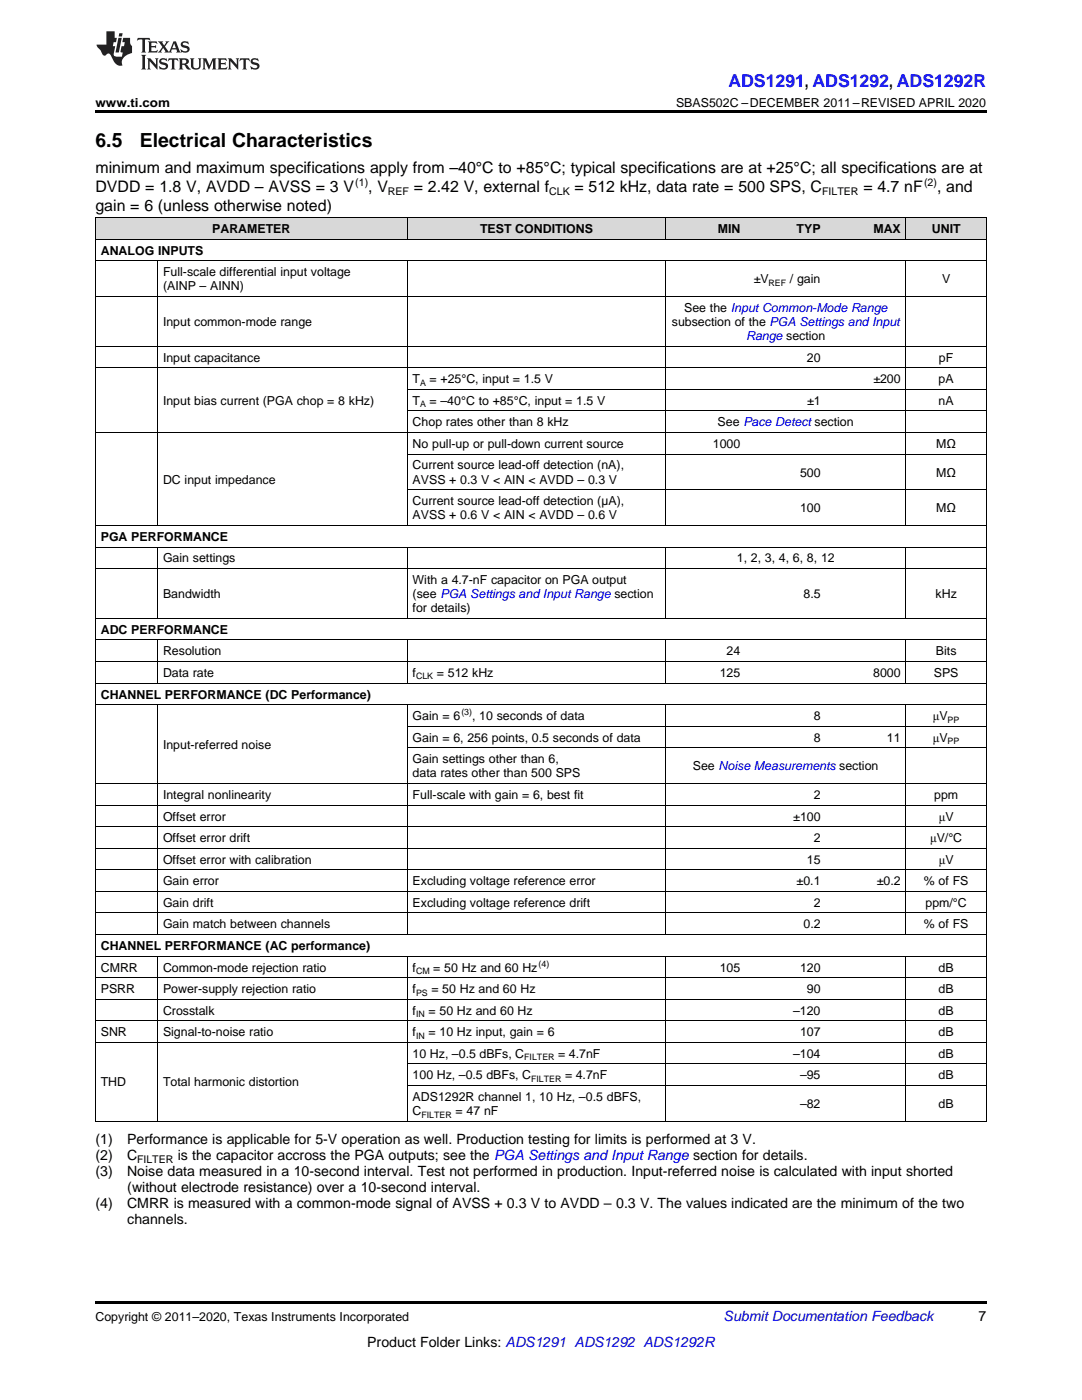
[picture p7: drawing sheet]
<svg xmlns="http://www.w3.org/2000/svg" width="216mm" height="279mm" viewBox="0 0 216 279" stroke-linecap="round" stroke-linejoin="round" font-family="sans-serif">
<defs><g id="words">
<g font-size="3.9">
<text x="19" y="29.3">6.5</text>
<text x="27.9" y="29.3">Electrical Characteristics</text>
</g>
<text font-size="3.5" fill="#00f" x="145.3" y="17.3">ADS1291, ADS1292, ADS1292R</text>
<g font-size="3.2">
<text x="19" y="34.4">minimum and maximum specifications apply from –40°C to +85°C; typical specifications are at +25°C; all specifications are at</text>
<text x="19" y="38.3">DVDD = 1.8 V, AVDD – AVSS = 3 V</text>
<text x="73.5" y="38.3">, V</text>
<text x="82.6" y="38.3">= 2.42 V, external f</text>
<text x="114.6" y="38.3">= 512 kHz, data rate = 500 SPS, C</text>
<text x="172.3" y="38.3">= 4.7 nF</text>
<text x="187" y="38.3">, and</text>
<text x="19" y="42.2">gain = 6 (unless otherwise noted)</text>
</g>
<g font-size="2.8">
<text x="19" y="228.4">(1)</text>
<text x="19" y="231.6">(2)</text>
<text x="25.4" y="228.4">Performance is applicable for 5-V operation as well. Production testing for limits is performed at 3 V.</text>
<text x="25.4" y="231.6">C</text>
<text x="35.5" y="231.6">is the capacitor accross the PGA outputs; see the PGA Settings and Input Range section for details.</text>
<text x="19" y="234.7">(3)</text>
<text x="25.4" y="234.7">Noise data measured in a 10-second interval. Test not performed in production. Input-referred noise is calculated with input shorted</text>
<text x="25.4" y="237.9">(without electrode resistance) over a 10-second interval.</text>
<text x="19" y="241.1">(4)</text>
<text x="25.4" y="241.1">CMRR is measured with a common-mode signal of AVSS + 0.3 V to AVDD – 0.3 V. The values indicated are the minimum of the two</text>
<text x="25.4" y="244.3">channels.</text>
<text x="195.3" y="263.6">7</text>
<text x="73.3" y="268.9">Product Folder Links: ADS1291 ADS1292 ADS1292R</text>
</g>
<text font-size="2.8" fill="#0000c8" x="144.4" y="263.6">Submit Documentation Feedback</text>
<g font-size="2.5">
<text x="19" y="21.4">www.ti.com</text>
<text x="134.9" y="21.4">SBAS502C –DECEMBER 2011–REVISED APRIL 2020</text>
<text x="42.3" y="46.5">PARAMETER</text>
<text x="95.8" y="46.5">TEST CONDITIONS</text>
<text x="143.2" y="46.5">MIN</text>
<text x="159" y="46.5">TYP</text>
<text x="174.3" y="46.5">MAX</text>
<text x="185.9" y="46.5">UNIT</text>
<text x="20.1" y="50.8">ANALOG INPUTS</text>
<text x="32.5" y="55.1">Full-scale differential input voltage</text>
<text x="32.5" y="57.9">(AINP – AINN)</text>
<text x="150.4" y="56.5">±V</text>
<text x="157.6" y="56.5">/ gain</text>
<text x="188" y="56.5">V</text>
<text x="32.5" y="65.1">Input common-mode range</text>
<text x="134.1" y="65.1">subsection of the PGA Settings and Input</text>
<text x="136.5" y="62.2">See the Input Common-Mode Range</text>
<text x="32.5" y="72.2">Input capacitance</text>
<text x="82.3" y="76.5">T</text>
<text x="85.7" y="76.5">= +25°C, input = 1.5 V</text>
<text x="161" y="72.2">20</text>
<text x="174.3" y="76.5">±200</text>
<text x="187.3" y="76.5">pA</text>
<text x="187.4" y="72.2">pF</text>
<text x="32.5" y="80.8">Input bias current (PGA chop = 8 kHz)</text>
<text x="82.3" y="80.8">T</text>
<text x="85.7" y="80.8">= –40°C to +85°C, input = 1.5 V</text>
<text x="161" y="80.8">±1</text>
<text x="187.3" y="80.8">nA</text>
<text x="82.3" y="85.1">Chop rates other than 8 kHz</text>
<text x="82.3" y="89.4">No pull-up or pull-down current source</text>
<text x="142.2" y="89.4">1000</text>
<text x="143.2" y="85.1">See Pace Detect section</text>
<text x="186.8" y="89.4">MΩ</text>
<text x="82.3" y="93.7">Current source lead-off detection (nA),</text>
<text x="159.6" y="95.1">500</text>
<text x="186.8" y="95.1">MΩ</text>
<text x="32.5" y="96.5">DC input impedance</text>
<text x="82.3" y="96.5">AVSS + 0.3 V &lt; AIN &lt; AVDD – 0.3 V</text>
<text x="82.3" y="100.8">Current source lead-off detection (µA),</text>
<text x="20.1" y="107.9">PGA PERFORMANCE</text>
<text x="82.3" y="103.6">AVSS + 0.6 V &lt; AIN &lt; AVDD – 0.6 V</text>
<text x="159.6" y="102.2">100</text>
<text x="186.8" y="102.2">MΩ</text>
<text x="32.5" y="112.3">Gain settings</text>
<text x="147" y="112.3">1, 2, 3, 4, 6, 8, 12</text>
<text x="32.5" y="119.4">Bandwidth</text>
<text x="82.3" y="116.6">With a 4.7-nF capacitor on PGA output</text>
<text x="82.3" y="119.4">(see PGA Settings and Input Range section</text>
<text x="160.3" y="119.4">8.5</text>
<text x="186.7" y="119.4">kHz</text>
<text x="82.3" y="122.2">for details)</text>
<text x="20.1" y="126.5">ADC PERFORMANCE</text>
<text x="32.5" y="130.8">Resolution</text>
<text x="145" y="130.8">24</text>
<text x="186.8" y="130.8">Bits</text>
<text x="32.5" y="135.1">Data rate</text>
<text x="82.3" y="135.1">f</text>
<text x="87.2" y="135.1">= 512 kHz</text>
<text x="143.6" y="135.1">125</text>
<text x="174.2" y="135.1">8000</text>
<text x="186.3" y="135.1">SPS</text>
<text x="20.1" y="139.4">CHANNEL PERFORMANCE (DC Performance)</text>
<text x="82.3" y="143.7">Gain = 6</text>
<text x="94.2" y="143.7">, 10 seconds of data</text>
<text x="162.4" y="143.7">8</text>
<text x="186.2" y="143.7">μV</text>
<text x="32.5" y="149.4">Input-referred noise</text>
<text x="82.3" y="148">Gain = 6, 256 points, 0.5 seconds of data</text>
<text x="162.4" y="148">8</text>
<text x="177" y="148">11</text>
<text x="186.2" y="148">μV</text>
<text x="82.3" y="152.3">Gain settings other than 6,</text>
<text x="82.3" y="155.2">data rates other than 500 SPS</text>
<text x="138.3" y="153.7">See Noise Measurements section</text>
<text x="32.5" y="159.5">Integral nonlinearity</text>
<text x="82.3" y="159.5">Full-scale with gain = 6, best fit</text>
<text x="162.4" y="159.5">2</text>
<text x="186.4" y="159.5">ppm</text>
<text x="32.5" y="163.8">Offset error</text>
<text x="158.3" y="163.8">±100</text>
<text x="187.3" y="163.8">μV</text>
<text x="32.5" y="168.1">Offset error drift</text>
<text x="32.5" y="172.4">Offset error with calibration</text>
<text x="161" y="172.4">15</text>
<text x="162.4" y="168.1">2</text>
<text x="185.6" y="168.1">μV/°C</text>
<text x="187.3" y="172.4">μV</text>
<text x="32.5" y="176.7">Gain error</text>
<text x="82.3" y="176.7">Excluding voltage reference error</text>
<text x="159" y="176.7">±0.1</text>
<text x="174.9" y="176.7">±0.2</text>
<text x="184.4" y="176.7">% of FS</text>
<text x="32.5" y="181">Gain drift</text>
<text x="32.5" y="185.3">Gain match between channels</text>
<text x="82.3" y="181">Excluding voltage reference drift</text>
<text x="160.3" y="185.3">0.2</text>
<text x="162.4" y="181">2</text>
<text x="184.4" y="185.3">% of FS</text>
<text x="184.7" y="181">ppm/°C</text>
<text x="20.1" y="189.6">CHANNEL PERFORMANCE (AC performance)</text>
<text x="20.1" y="193.9">CMRR</text>
<text x="32.5" y="193.9">Common-mode rejection ratio</text>
<text x="82.3" y="193.9">f</text>
<text x="86.5" y="193.9">= 50 Hz and 60 Hz</text>
<text x="143.6" y="193.9">105</text>
<text x="159.6" y="193.9">120</text>
<text x="187.3" y="193.9">dB</text>
<text x="20.1" y="198.2">PSRR</text>
<text x="32.5" y="198.2">Power-supply rejection ratio</text>
<text x="32.5" y="202.5">Crosstalk</text>
<text x="82.3" y="198.2">f</text>
<text x="82.3" y="202.5">f</text>
<text x="85.5" y="202.5">= 50 Hz and 60 Hz</text>
<text x="86.1" y="198.2">= 50 Hz and 60 Hz</text>
<text x="158.3" y="202.5">–120</text>
<text x="161" y="198.2">90</text>
<text x="187.3" y="198.2">dB</text>
<text x="187.3" y="202.5">dB</text>
<text x="20.1" y="206.8">SNR</text>
<text x="32.5" y="206.8">Signal-to-noise ratio</text>
<text x="82.3" y="206.8">f</text>
<text x="85.5" y="206.8">= 10 Hz input, gain = 6</text>
<text x="159.6" y="206.8">107</text>
<text x="187.3" y="206.8">dB</text>
<text x="82.3" y="211.1">10 Hz, –0.5 dBFs, C</text>
<text x="82.3" y="215.4">100 Hz, –0.5 dBFs, C</text>
<text x="111.4" y="211.1">= 4.7nF</text>
<text x="112.7" y="215.4">= 4.7nF</text>
<text x="158.3" y="211.1">–104</text>
<text x="159.6" y="215.4">–95</text>
<text x="187.3" y="211.1">dB</text>
<text x="187.3" y="215.4">dB</text>
<text x="20.1" y="216.8">THD</text>
<text x="32.5" y="216.8">Total harmonic distortion</text>
<text x="82.3" y="219.7">ADS1292R channel 1, 10 Hz, –0.5 dBFS,</text>
<text x="159.6" y="221.1">–82</text>
<text x="187.3" y="221.1">dB</text>
<text x="82.3" y="222.5">C</text>
<text x="90.9" y="222.5">= 47 nF</text>
<text x="19" y="263.6">Copyright © 2011–2020, Texas Instruments Incorporated</text>
</g>
<text font-size="2.5" fill="#00f" x="148.9" y="67.9">Range section</text>
<g font-size="2.1">
<text x="70.9" y="37">(1)</text>
<text x="77.4" y="38.9">REF</text>
<text x="109.6" y="38.9">CLK</text>
<text x="164" y="38.9">FILTER</text>
<text x="184.4" y="37">(2)</text>
<text x="27.3" y="232.1">FILTER</text>
</g>
<g font-size="1.8">
<text x="153.4" y="57">REF</text>
<text x="83.8" y="77">A</text>
<text x="83.8" y="81.3">A</text>
<text x="83" y="135.6">CLK</text>
<text x="92.1" y="142.7">(3)</text>
<text x="189.1" y="144.2">PP</text>
<text x="189.1" y="148.5">PP</text>
<text x="83" y="194.4">CM</text>
<text x="107.5" y="192.9">(4)</text>
<text x="83" y="198.7">PS</text>
<text x="83" y="203">IN</text>
<text x="83" y="207.3">IN</text>
<text x="104.6" y="211.6">FILTER</text>
<text x="106" y="215.9">FILTER</text>
<text x="84.1" y="223">FILTER</text>
</g>
</g></defs>
<g fill="#d8d8d8">
<path d="M19 43.5h12.5v4.3h-12.5z"/>
<path d="M31.5 43.5h26.6v4.3h-26.6z"/>
<path d="M58.1 43.5h23.2v4.3h-23.2z"/>
<path d="M81.3 43.5h51.5v4.3h-51.5z"/>
<path d="M132.8 43.5h16v4.3h-16z"/>
<path d="M148.8 43.5h16v4.3h-16z"/>
<path d="M164.8 43.5h16v4.3h-16z"/>
<path d="M180.8 43.5h16v4.3h-16z"/>
</g>
<path d="M19 22h177.8v.5h-177.8zM19 259.7h177.8v.5h-177.8z" fill="#000"/>
<g fill="none" stroke="#000" stroke-width=".2">
<path d="M19 59.1h177.8M19 52h177.8M19 47.7h177.8M19 43.4h177.8M19.1 43.4v180.4M31.4 52v52.9M81.2 43.4v4.4M81.2 52v52.9M132.8 43.4v4.4M132.8 52v52.9M180.8 43.4v4.4M180.8 52v52.9"/>
<path d="M196.8 43.4v180.4M19 73.4h177.8M19 69.1h177.8M81.3 77.7h115.5M19 86.3h177.8M81.3 97.7h115.5M81.3 90.6h115.5M81.3 82h115.5M19 113.5h177.8M19 109.2h177.8M19 104.9h177.8M31.4 109.2v14.3"/>
<path d="M81.2 109.2v14.3M132.8 109.2v14.3M180.8 109.2v14.3M19 136.3h177.8M19 132h177.8M19 127.7h177.8M19 123.4h177.8M31.4 127.7v8.7M81.2 127.7v8.7M132.8 127.7v8.7M180.8 127.7v8.7M19 156.4h177.8"/>
<path d="M19 140.6h177.8M31.4 140.7v45.8M81.2 140.7v45.8M81.3 149.2h115.5M81.3 144.9h115.5M132.8 140.7v45.8M180.8 140.7v45.8M19 177.9h177.8M19 173.6h177.8M19 169.3h177.8M19 165h177.8M19 160.7h177.8"/>
<path d="M19 199.4h177.8M19 195.1h177.8M19 190.8h177.8M19 186.5h177.8M19 182.2h177.8M31.4 190.8v33M81.2 190.8v33M132.8 190.8v33M180.8 190.8v33M19 208h177.8M19 203.7h177.8M81.3 216.6h115.5"/>
<path d="M81.3 212.3h115.5M19 223.7h177.8"/>
</g>
<g fill="#231f20">
<path d="M27.5 7.6l-.1 .5 .4-.2h.6v.1v2.1l-.2 .4h1l-.3-.4v-2.1l.1-.1h.5l.5 .2-.2-.5zM29.5 8.3l.2 .3v1.5l-.2 .4h1.8l.2-.6a1.04 1.04 0 0 1-1.3 .2v-.7h.6l.3 .2v-.6l-.3 .2h-.6v-.6l.8-.1 .4 .3-.2-.5zM31.5 8.3l.9 1.1-.9 1.1h.8l-.2-.2 .5-.7 .4 .7-.2 .2h1.5l-.1-.2 .1-.4h.9l.1 .4-.2 .2h1l-.3-.3-.7-1.9h-.5l-.9 2-.8-1 .9-1h-.8l.1 .3-.3 .5-.4-.6 .2-.2zM34.7 8.6l.4 1h-.7zM36.3 8.4a.63 .63 0 0 0-.2 .7 .63 .63 0 0 0 .6 .4l.6 .2 .1 .2a.75 .75 0 0 1-.7 .4 .75 .75 0 0 1-.6-.5l.1 .7 .1-.1a1.11 1.11 0 0 0 1.5-.6 1.13 1.13 0 0 0-1.2-.8l-.1-.4a1.04 1.04 0 0 1 1.2 .2l-.2-.5-.1 .1-.5-.2zM28.2 10.9l.2 .4v2.2l-.2 .4h1l-.3-.4v-2.2l.3-.4zM29.3 11.6l.3 .4v1.5l-.3 .4h.8l-.2-.4v-1.3l1.5 1.7v-1.9l.2-.4h-.7l.2 .4v.9l-1.1-1.3zM32 11.8a.62 .62 0 0 0-.2 .7 .62 .62 0 0 0 .6 .4l.6 .1 .1 .3a.76 .76 0 0 1-.7 .3 .76 .76 0 0 1-.6-.4l.1 .7 .1-.1a1.11 1.11 0 0 0 1.5-.6 1.13 1.13 0 0 0-1.2-.8l-.1-.4a1.04 1.04 0 0 1 1.2 .2l-.2-.6-.1 .1-.5-.1zM33.7 11.6l-.2 .6a.61 .61 0 0 1 .8-.3v1.6l-.2 .4h.9l-.2-.4v-1.6a.63 .63 0 0 1 .8 .3l-.2-.6zM35.6 11.6l.3 .4v1.5l-.3 .4h1l-.2-.2v-.8l.5 .2a.76 .76 0 0 0 1.2 .7l-1-1a.58 .58 0 0 0 .6-.5 .58 .58 0 0 0-.5-.6zM36.4 11.9h.1a.45 .45 0 0 1 .5 .1 .45 .45 0 0 1 .1 .5l-.7 .2zM37.9 11.6l.2 .2a2.17 2.17 0 0 0 .3 1.9 .99 .99 0 0 0 1.6-.6v-1.1l.2-.4h-.7l.2 .2a1.92 1.92 0 0 1-.2 1.8 .6 .6 0 0 1-.9-.5v-1.1l.2-.4zM40.4 11.6l.2 .4v1.5l-.2 .4h.7l-.2-.4v-1.4l.8 1.8 .8-1.8v1.4l-.2 .4h.9l-.2-.4v-1.5l.2-.4h-.8l-.6 1.5-.6-1.5zM43.4 11.6l.2 .4v1.5l-.2 .4h1.8l.2-.6a1.04 1.04 0 0 1-1.3 .1v-.6h.5l.4 .2v-.6l-.4 .2h-.5v-.7h.8l.3 .3-.1-.6zM45.5 11.6l.2 .4v1.5l-.2 .4h.7l-.2-.4v-1.3l1.5 1.7v-1.9l.2-.4h-.7l.2 .4v.9l-1.1-1.3zM47.9 11.6l-.1 .6a.61 .61 0 0 1 .8-.3v1.6l-.3 .4h1l-.3-.4 .1-1.6a.63 .63 0 0 1 .7 .3l-.1-.6zM50.2 11.8a.62 .62 0 0 0-.2 .7 .62 .62 0 0 0 .6 .4l.6 .1 .2 .3a.76 .76 0 0 1-.8 .3 .76 .76 0 0 1-.6-.4l.1 .7 .2-.1a1.11 1.11 0 0 0 1.5-.6 1.13 1.13 0 0 0-1.3-.8l-.1-.4a1.04 1.04 0 0 1 1.2 .2l-.1-.6-.2 .1-.5-.1z"/>
<path d="M21.2 6.3v2.6h-1.9l.1 .4 .7 .9a.91 .91 0 0 0 1 .8 .56 .56 0 0 1 .5-.3 .56 .56 0 0 1 .5 .3l.4 .8a1.53 1.53 0 0 0 1.9 1.2 1.54 1.54 0 0 1 1-2.1l.9-.3v-1.4a1.52 1.52 0 0 1-.3-1.6h-1.4l-.2 .8h.5l-.2 .8h-.4l-.2 1v.2l.4 .1-.2 .8a1.93 1.93 0 0 1-1.6-.3l.3-1.8h-.5l.2-.8h.4l.2-.8h-.4v-1.3zM23.6 7.6l-.6 2.9h.7l.6-2.9zM23.8 6.6l-.1 .7h.6l.2-.7z"/>
</g>
<use href="#words"/>
</svg>
